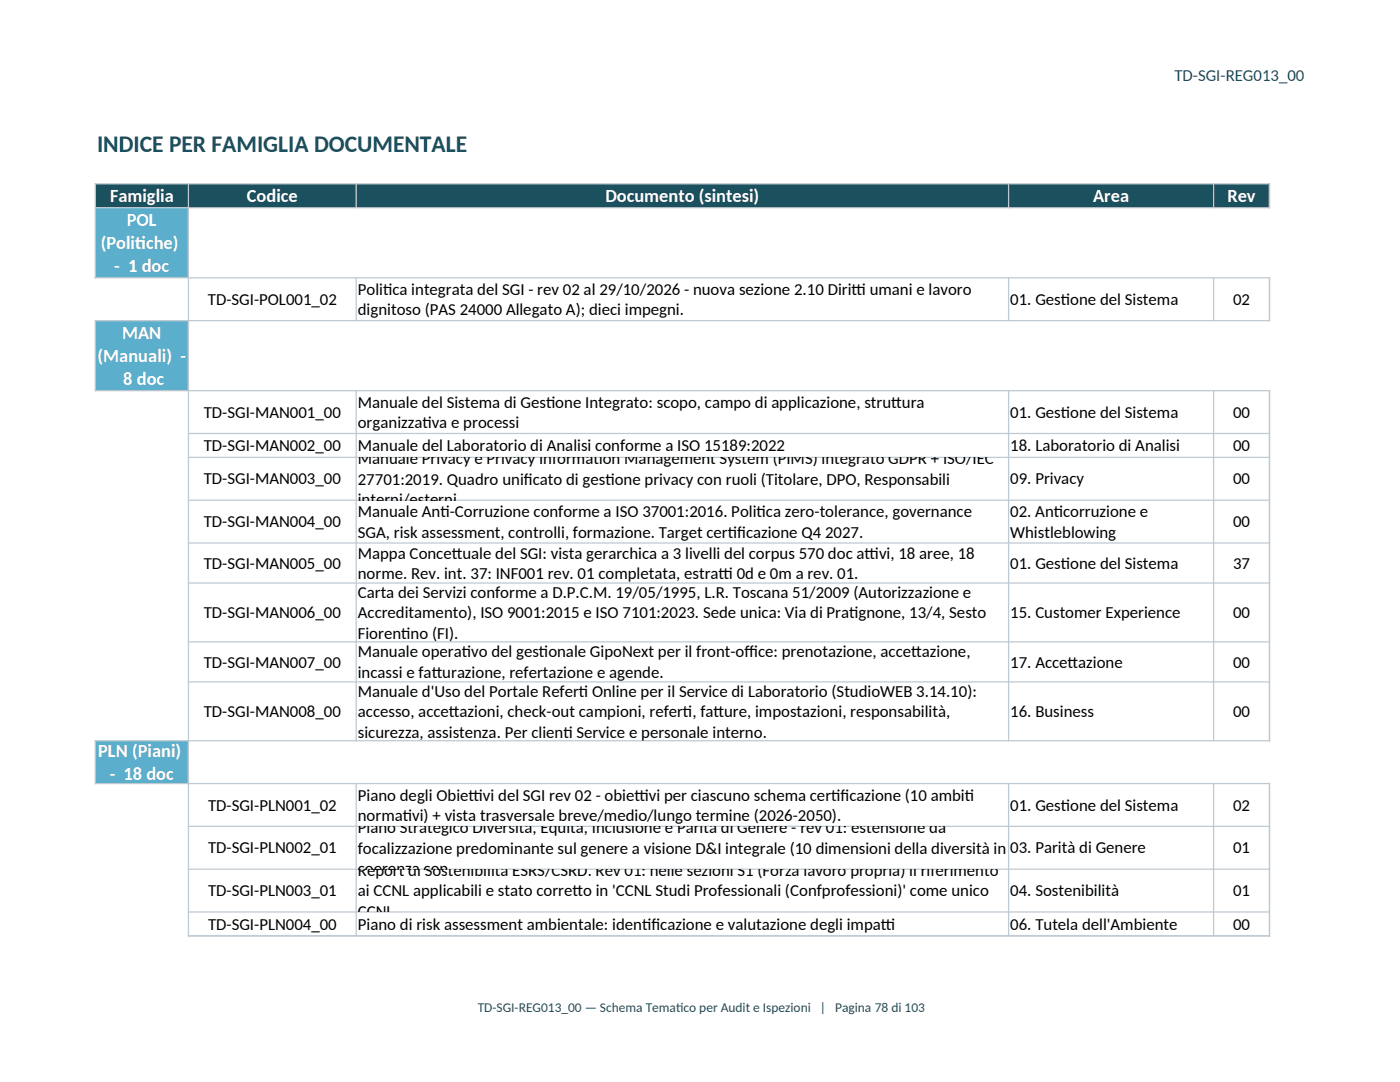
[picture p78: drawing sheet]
<svg xmlns="http://www.w3.org/2000/svg" width="279mm" height="216mm" viewBox="0 0 279 216" stroke-linecap="round" stroke-linejoin="round" font-family="sans-serif">
<defs><g id="words">
<text font-size="4.7" fill="#1b505f" x="19.4" y="30.3">INDICE PER FAMIGLIA DOCUMENTALE</text>
<g font-size="3.7" fill="#fff">
<text x="22" y="40.3">Famiglia</text>
<text x="49.3" y="40.3">Codice</text>
<text x="120.8" y="40.3">Documento (sintesi)</text>
<text x="218.2" y="40.3">Area</text>
<text x="245" y="40.3">Rev</text>
<text x="25.3" y="45.2">POL</text>
<text x="20.1" y="49.7">(Polit</text>
<text x="27" y="49.7">iche)</text>
<text x="22.8" y="54.2">- 1 doc</text>
<text x="24.4" y="67.7">MAN</text>
<text x="19.5" y="72.2">(Manuali) -</text>
<text x="24.6" y="76.8">8 doc</text>
<text x="19.6" y="151.1">PLN (Piani)</text>
<text x="21.9" y="155.6">- 18 doc</text>
</g>
<text font-size="3.4" fill="#1b505f" x="234.4" y="16.1">TD-SGI-REG013_00</text>
<g font-size="3.4">
<text x="71.4" y="58.8">Polit</text>
<text x="76.5" y="58.8">ica integrata del SGI - rev 02 al 29/10/2026 - nuova sezione 2.10 Dirit</text>
<text x="170" y="58.8">t</text>
<text x="170" y="58.8">i umani e lavoro</text>
<text x="41.5" y="60.8">TD-SGI-POL001_02</text>
<text x="71.4" y="62.9">dignitoso (PAS 24000 Allegato A); dieci impegni.</text>
<text x="201.6" y="60.8">01. Gest</text>
<text x="211.7" y="60.8">ione del Sistema</text>
<text x="246.1" y="60.8">02</text>
<text x="40.7" y="83.4">TD-SGI-MAN001_00</text>
<text x="71.4" y="81.3">Manuale del Sistema di Gest</text>
<text x="109" y="81.3">ione Integrato: scopo, campo di applicazione, strut</text>
<text x="177.9" y="81.3">tura</text>
<text x="201.6" y="83.4">01. Gest</text>
<text x="211.7" y="83.4">ione del Sistema</text>
<text x="246.1" y="83.4">00</text>
<text x="71.4" y="85.4">organizzat</text>
<text x="84.3" y="85.4">iva e processi</text>
<text x="40.7" y="90">TD-SGI-MAN002_00</text>
<text x="71.4" y="90">Manuale del Laboratorio di Analisi conforme a ISO 15189:2022</text>
<text x="71.4" y="92.6">Manuale Privacy e Privacy Informat</text>
<text x="118.4" y="92.6">ion Management System (PIMS) integrato GDPR + ISO/IEC</text>
<text x="201.6" y="90">18. Laboratorio di Analisi</text>
<text x="246.1" y="90">00</text>
<text x="40.7" y="96.7">TD-SGI-MAN003_00</text>
<text x="71.4" y="96.7">27701:2019. Quadro unif</text>
<text x="71.4" y="100.8">interni/esterni,</text>
<text x="104.6" y="96.7">icato di gest</text>
<text x="120.8" y="96.7">ione privacy con ruoli (Titolare, DPO, Responsabili</text>
<text x="201.6" y="96.7">09. Privacy</text>
<text x="246.1" y="96.7">00</text>
<text x="40.7" y="105.2">TD-SGI-MAN004_00</text>
<text x="71.4" y="103.2">Manuale Ant</text>
<text x="71.4" y="107.3">SGA, risk assessment, controlli, formazione. Target certicazione Q4 2027.</text>
<text x="87.9" y="103.2">i-Corruzione conforme a ISO 37001:2016. Polit</text>
<text x="145.3" y="107.3">if</text>
<text x="151" y="103.2">ica zero-tolerance, governance</text>
<text x="201.6" y="103.2">02. Ant</text>
<text x="201.6" y="107.3">Whistleblowing</text>
<text x="210.3" y="103.2">icorruzione e</text>
<text x="246.1" y="105.2">00</text>
<text x="40.7" y="113.5">TD-SGI-MAN005_00</text>
<text x="71.4" y="111.5">Mappa Concet</text>
<text x="90.2" y="111.5">tuale del SGI: vista gerarchica a 3 livelli del corpus 570 doc at</text>
<text x="172.5" y="111.5">t</text>
<text x="172.5" y="111.5">ivi, 18 aree, 18</text>
<text x="201.6" y="113.5">01. Gest</text>
<text x="211.7" y="113.5">ione del Sistema</text>
<text x="246.1" y="113.5">37</text>
<text x="71.4" y="115.6">norme. Rev. int. 37: INF001 rev. 01 completata, estrat</text>
<text x="71.4" y="119.3">Carta dei Servizi conforme a D.P.C.M. 19/05/1995, L.R. Toscana 51/2009 (Autorizzazione e</text>
<text x="143.4" y="115.6">t</text>
<text x="143.4" y="115.6">i 0d e 0m a rev. 01.</text>
<text x="40.7" y="123.3">TD-SGI-MAN006_00</text>
<text x="71.4" y="123.4">Accreditamento), ISO 9001:2015 e ISO 7101:2023. Sede unica: Via di Prat</text>
<text x="169.5" y="123.4">ignone, 13/4, Sesto</text>
<text x="201.6" y="123.3">15. Customer Experience</text>
<text x="246.1" y="123.3">00</text>
<text x="71.4" y="127.4">Fiorent</text>
<text x="71.4" y="131.2">Manuale operat</text>
<text x="80.1" y="127.4">ino (FI).</text>
<text x="92.2" y="131.2">ivo del gest</text>
<text x="107.6" y="131.2">ionale GipoNext per il front-of</text>
<text x="148.6" y="131.2">f</text>
<text x="148.6" y="131.2">ice: prenotazione, accet</text>
<text x="181.8" y="131.2">tazione,</text>
<text x="40.7" y="133.2">TD-SGI-MAN007_00</text>
<text x="71.4" y="135.3">incassi e fat</text>
<text x="86.2" y="135.3">turazione, refertazione e agende.</text>
<text x="201.6" y="133.2">17. Accet</text>
<text x="213.1" y="133.2">tazione</text>
<text x="246.1" y="133.2">00</text>
<text x="40.7" y="143.1">TD-SGI-MAN008_00</text>
<text x="71.4" y="139">Manuale d'Uso del Portale Refert</text>
<text x="71.4" y="143.1">accesso, accet</text>
<text x="89.6" y="143.1">tazioni, check-out campioni, refert</text>
<text x="115.5" y="139">i Online per il Service di Laboratorio (StudioWEB 3.14.10):</text>
<text x="136.3" y="143.1">i, fat</text>
<text x="142.4" y="143.1">ture, impostazioni, responsabilità,</text>
<text x="201.6" y="143.1">16. Business</text>
<text x="246.1" y="143.1">00</text>
<text x="71.4" y="147.2">sicurezza, assistenza. Per client</text>
<text x="112.4" y="147.2">i Service e personale interno.</text>
<text x="41.5" y="161.8">TD-SGI-PLN001_02</text>
<text x="71.4" y="159.7">Piano degli Obiet</text>
<text x="93.5" y="159.7">t</text>
<text x="93.5" y="159.7">ivi del SGI rev 02 - obiet</text>
<text x="126.6" y="159.7">t</text>
<text x="126.6" y="159.7">ivi per ciascuno schema certicazione (10 ambit</text>
<text x="165.9" y="159.7">if</text>
<text x="192.6" y="159.7">i</text>
<text x="201.6" y="161.8">01. Gest</text>
<text x="211.7" y="161.8">ione del Sistema</text>
<text x="246.1" y="161.8">02</text>
<text x="71.4" y="163.8">normat</text>
<text x="71.4" y="166.2">Piano Strategico Diversità, Equità, Inclusione e Parità di Genere - rev 01: estensione da</text>
<text x="80.4" y="163.8">ivi) + vista trasversale breve/medio/lungo termine (2026-2050).</text>
<text x="41.5" y="170.3">TD-SGI-PLN002_01</text>
<text x="71.4" y="170.3">focalizzazione predominante sul genere a visione D&amp;I integrale (10 dimensioni della diversità in</text>
<text x="201.6" y="170.3">03. Parità di Genere</text>
<text x="246.1" y="170.3">01</text>
<text x="41.5" y="178.8">TD-SGI-PLN003_01</text>
<text x="71.4" y="174.4">coerenza con.</text>
<text x="71.4" y="174.8">Report di Sostenibilita ESRS/CSRD. Rev 01: nelle sezioni S1 (Forza lavoro propria) il riferimento</text>
<text x="71.4" y="178.9">ai CCNL applicabili e stato corret</text>
<text x="114.2" y="178.9">to in 'CCNL Studi Professionali (Confprofessioni)' come unico</text>
<text x="201.6" y="178.8">04. Sostenibilità</text>
<text x="246.1" y="178.8">01</text>
<text x="41.5" y="185.5">TD-SGI-PLN004_00</text>
<text x="71.4" y="185.5">Piano di risk assessment ambientale: identicazione e valutazione degli impat</text>
<text x="71.4" y="182.9">CCNL.</text>
<text x="128.1" y="185.5">if</text>
<text x="175.8" y="185.5">t</text>
<text x="175.8" y="185.5">i</text>
<text x="201.6" y="185.5">06. Tutela dell'Ambiente</text>
<text x="246.1" y="185.5">00</text>
</g>
<g font-size="2.7" fill="#1b505f">
<text x="95.3" y="201.8">TD-SGI-REG013_00 — Schema Temat</text>
<text x="134.9" y="201.8">ico per Audit e Ispezioni | Pagina 78 di 103</text>
</g>
</g></defs>
<path d="M19 36.7h234.3v4.7h-234.3z" fill-rule="evenodd" fill="#1b505f"/>
<g fill="#5bafcc">
<path d="M19 41.4h18.6v14h-18.6z" fill-rule="evenodd"/>
<path d="M19 63.9h18.6v14h-18.6z" fill-rule="evenodd"/>
<path d="M19 147.8h18.6v8.5h-18.6z" fill-rule="evenodd"/>
</g>
<g fill="none" stroke="#bfc9d1" stroke-width=".25">
<path d="M18.9 36.7h234.6M19 36.6v19M37.6 36.6v150.3M71.1 36.6v5M201.3 36.6v5M242.2 36.6v5M253.4 36.6v5M18.9 41.4h234.6M18.9 55.4h234.6M71.1 55.3v8.8M201.3 55.3v8.8M242.2 55.3v8.8"/>
<path d="M253.4 55.3v8.8M18.9 64h234.6M18.9 78h234.6M19 63.8v14.3M71.1 77.8v70.1M201.3 77.8v70.1M242.2 77.8v70.1M253.4 77.8v70.1M37.5 86.5h216M37.5 91.3h216M37.5 99.8h216M37.5 108.3h216"/>
<path d="M37.5 116.3h216M37.5 128.1h216M37.5 136.1h216M18.9 147.8h234.6M18.9 156.4h234.6M19 147.7v8.8M71.1 156.2v30.7M201.3 156.2v30.7M242.2 156.2v30.7M253.4 156.2v30.7M37.5 164.9h216M37.5 173.4h216"/>
<path d="M37.5 182h216M37.5 186.7h216"/>
</g>
<use href="#words"/>
</svg>
